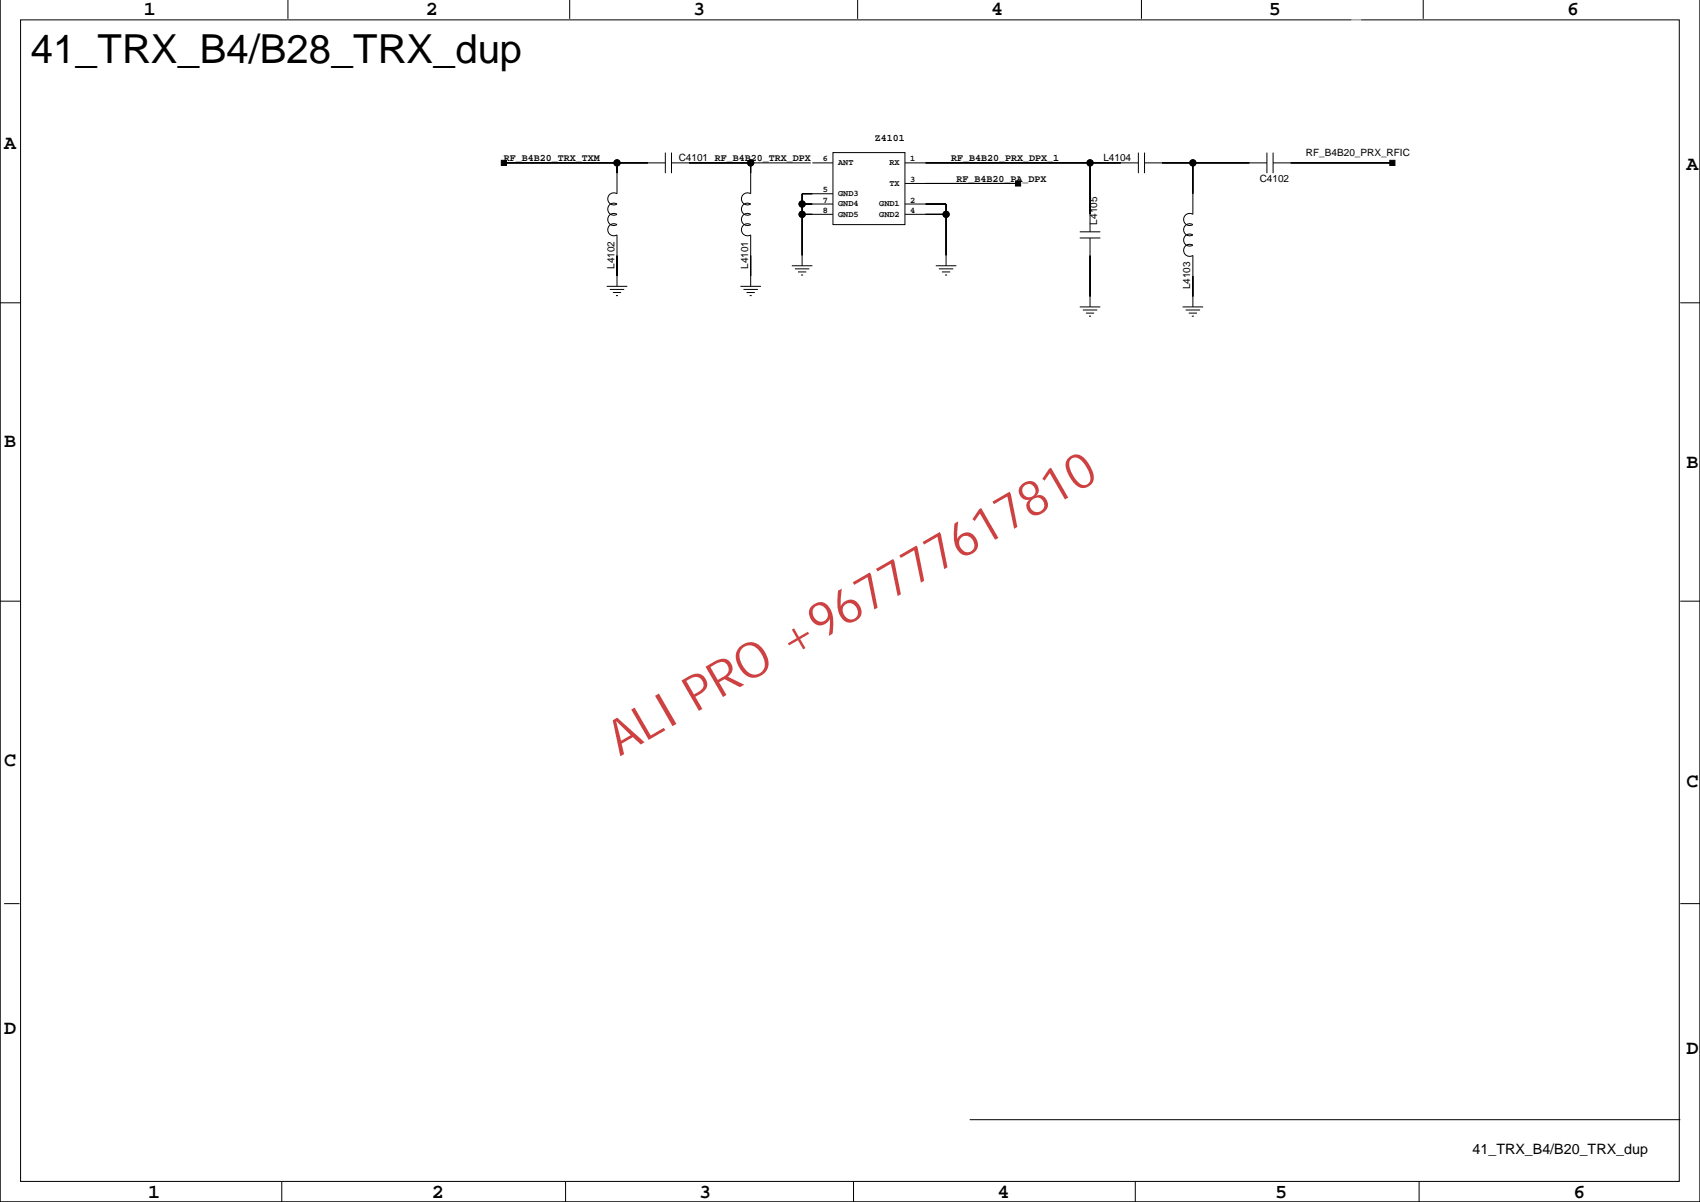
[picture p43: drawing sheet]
<svg xmlns="http://www.w3.org/2000/svg" width="420mm" height="297mm" viewBox="0 0 420 297" stroke-linecap="round" stroke-linejoin="round" font-family="sans-serif">
<defs><g id="words">
<text font-size="12.2" fill="#bf0000" x="153" y="186.8" transform="rotate(-30 153 186.8)">ALI PRO +967777617810</text>
<text font-size="9.9" x="7.6" y="15.6">41_TRX_B4/B28_TRX_dup</text>
<g font-size="4.9">
<text x="35.6" y="3.8">1</text>
<text x="105.1" y="3.8">2</text>
<text x="171.2" y="3.8">3</text>
<text x="244.8" y="3.8">4</text>
<text x="313.4" y="3.8">5</text>
<text x="387" y="3.8">6</text>
<text x="1" y="36.8">A</text>
<text x="416.5" y="41.9">A</text>
<text x="1" y="110.4">B</text>
<text x="416.5" y="115.5">B</text>
<text x="1" y="189.2">C</text>
<text x="416.5" y="194.2">C</text>
<text x="1" y="255.2">D</text>
<text x="416.5" y="260.3">D</text>
<text x="36.6" y="295.8">1</text>
<text x="106.7" y="295.8">2</text>
<text x="172.7" y="295.8">3</text>
<text x="246.3" y="295.8">4</text>
<text x="314.9" y="295.8">5</text>
<text x="388.5" y="295.8">6</text>
</g>
<text font-size="3.5" x="363.6" y="284.9">41_TRX_B4/B20_TRX_dup</text>
<g font-size="2.5">
<text x="216.1" y="34.7">Z4101</text>
<text x="124.4" y="39.8">RF_B4B20_TRX_TXM</text>
<text x="167.6" y="39.8">C4101 RF_B4B20_TRX_DPX</text>
<text x="234.9" y="39.8">RF_B4B20_PRX_DPX_1</text>
<text x="272.5" y="39.8">L4104</text>
<text x="322.5" y="38.5">RF_B4B20_PRX_RFIC</text>
<text x="236.2" y="44.8">RF_B4B20_PA_DPX</text>
<text x="311.1" y="44.8">C4102</text>
<text x="271" y="55.4" transform="rotate(-90 271 55.4)">L4105</text>
<text x="151.7" y="66.4" transform="rotate(-90 151.7 66.4)">L4102</text>
<text x="184.7" y="66.4" transform="rotate(-90 184.7 66.4)">L4101</text>
<text x="293.9" y="71.4" transform="rotate(-90 293.9 71.4)">L4103</text>
</g>
<g font-size="2.1">
<text x="203.2" y="39.8">6</text>
<text x="207" y="40.8">ANT</text>
<text x="219.7" y="40.8">RX</text>
<text x="224.7" y="39.8">1</text>
<text x="203.2" y="47.4">5</text>
<text x="219.7" y="45.9">TX</text>
<text x="224.7" y="44.9">3</text>
<text x="203.2" y="52.5">8</text>
<text x="203.2" y="50">7</text>
<text x="207" y="48.4">GND3</text>
<text x="207" y="51">GND4</text>
<text x="207" y="53.5">GND5</text>
<text x="217.1" y="51">GND1</text>
<text x="217.1" y="53.5">GND2</text>
<text x="224.7" y="52.5">4</text>
<text x="224.7" y="50">2</text>
</g>
</g></defs>
<g fill="none" stroke="#000" stroke-width=".25">
<path d="M0 -.1v296.8M71.1 0v4.7M140.7 0v4.7M211.8 0v4.7M281.9 0v4.7M351.5 0v4.7M419.8 -.1v296.8h-419.8M5.1 4.9h409.6v286.7h-409.6zM164.3 37.7v5M165.8 37.7v5M205.7 37.7h17.8v17.7h-17.8zM281.1 37.7v5"/>
<path d="M282.6 37.7v5M312.9 37.7v5M314.4 37.7v5M124.4 40.2h39.9M152.4 40.2v7.6a1.5 1.5 0 0 0-2.3 1.3 1.5 1.5 0 0 0 2.3 1.3 1.5 1.5 0 0 0-2.3 1.2 1.5 1.5 0 0 0 2.3 1.3 1.5 1.5 0 0 0-2.3 1.3 1.5 1.5 0 0 0 2.3 1.2 1.5 1.5 0 0 0-2.3 1.3 1.5 1.5 0 0 0 2.3 1.3v12.7M165.8 40.2h19.6M185.4 40.2v7.6a1.5 1.5 0 0 0-2.3 1.3 1.5 1.5 0 0 0 2.3 1.3 1.5 1.5 0 0 0-2.3 1.2 1.5 1.5 0 0 0 2.3 1.3 1.5 1.5 0 0 0-2.3 1.3 1.5 1.5 0 0 0 2.3 1.2 1.5 1.5 0 0 0-2.3 1.3 1.5 1.5 0 0 0 2.3 1.3v12.7M185.4 40.2h14.8M198.1 50.4h7.6M198.1 52.9h7.6M200.6 40.2h5.1M205.7 47.8h-7.6v17.8"/>
<path d="M223.5 40.2h57.6M223.5 50.4h10.1v15.2M223.5 45.3h27.9M223.5 52.9h10.1M266.6 57.2h5.1M266.6 58.7h5.1M269.2 40.2v17M269.2 58.7v17.1M282.6 40.2h30.3M294.6 40.2v12.7M294.6 52.9a1.5 1.5 0 0 0-2.3 1.3 1.5 1.5 0 0 0 2.3 1.2 1.5 1.5 0 0 0-2.3 1.3 1.5 1.5 0 0 0 2.3 1.3 1.5 1.5 0 0 0-2.3 1.3 1.5 1.5 0 0 0 2.3 1.2 1.5 1.5 0 0 0-2.3 1.3 1.5 1.5 0 0 0 2.3 1.3M314.4 40.2h29.4"/>
<path d="M0 74.7h5.1M149.8 70.7h5.1M150.6 71.4h3.5M151.3 72.2h2.1M152.1 73h.5M182.8 70.7h5.1M183.6 71.4h3.6M184.4 72.2h2M185.1 73h.5M195.5 65.6h5.1M196.3 66.4h3.6M197.1 67.1h2"/>
<path d="M197.8 67.9h.5M231.1 65.6h5.1M231.8 66.4h3.6M232.6 67.1h2M233.4 67.9h.5M266.6 75.8h5.1M267.4 76.5h3.6M268.2 77.3h2M268.9 78h.5M292 75.8h5.1M292.8 76.5h3.6M293.6 77.3h2"/>
<path d="M294.3 78h.5M294.6 63.1v12.7M414.9 74.7h5M0 148.4h5.1M414.9 148.4h5M1 223h3.8M414.9 223h5M239.5 276.4h175.4M0 296.7h419.9M69.6 291.6v5.1M139.7 291.6v5.1M210.8 291.6v5.1"/>
<path d="M280.4 291.6v5.1M350.4 291.6v5.1"/>
<circle cx="152.4" cy="40.2" r=".76"/>
<circle cx="185.4" cy="40.2" r=".76"/>
<circle cx="198.1" cy="50.4" r=".76"/>
<circle cx="198.1" cy="52.9" r=".76"/>
<circle cx="233.6" cy="52.9" r=".76"/>
<circle cx="269.2" cy="40.2" r=".76"/>
<circle cx="294.6" cy="40.2" r=".76"/>
</g>
<g fill="#000" stroke="#000" stroke-width=".25">
<path d="M123.8 39.6h1.3v1.2h-1.3z" fill-rule="evenodd"/>
<path d="M152.4 40.2v2.5z" fill-rule="evenodd"/>
<path d="M124.4 40.2h28z" fill-rule="evenodd"/>
<path d="M152.4 40.2h7.6z" fill-rule="evenodd"/>
<path d="M170.1 40.2h15.3z" fill-rule="evenodd"/>
<path d="M185.4 40.2v2.5z" fill-rule="evenodd"/>
<path d="M198.1 47.8v2.6z" fill-rule="evenodd"/>
<path d="M198.1 50.4v2.5z" fill-rule="evenodd"/>
<path d="M198.1 52.9v10.2z" fill-rule="evenodd"/>
<path d="M198.1 50.4h2.5z" fill-rule="evenodd"/>
<path d="M198.1 47.8h2.5z" fill-rule="evenodd"/>
<path d="M198.1 52.9h2.5z" fill-rule="evenodd"/>
<path d="M228.5 52.9h5.1z" fill-rule="evenodd"/>
<path d="M233.6 52.9v10.2z" fill-rule="evenodd"/>
<path d="M233.6 50.4v2.5z" fill-rule="evenodd"/>
<path d="M228.5 50.4h5.1z" fill-rule="evenodd"/>
<path d="M250.8 44.6h1.2v1.3h-1.2z" fill-rule="evenodd"/>
<path d="M228.5 45.3h22.9z" fill-rule="evenodd"/>
<path d="M269.2 40.2v12.7z" fill-rule="evenodd"/>
<path d="M228.5 40.2h40.7z" fill-rule="evenodd"/>
<path d="M269.2 40.2h7.6z" fill-rule="evenodd"/>
<path d="M294.6 40.2v7.6z" fill-rule="evenodd"/>
<path d="M287 40.2h7.6z" fill-rule="evenodd"/>
<path d="M294.6 40.2h13.9z" fill-rule="evenodd"/>
<path d="M343.2 39.6h1.3v1.2h-1.3z" fill-rule="evenodd"/>
<path d="M318.7 40.2h25.1z" fill-rule="evenodd"/>
<path d="M152.4 63.1v5z" fill-rule="evenodd"/>
<path d="M185.4 63.1v5z" fill-rule="evenodd"/>
<path d="M269.2 63.1v10.1z" fill-rule="evenodd"/>
<path d="M294.6 68.1v5.1z" fill-rule="evenodd"/>
<circle cx="152.4" cy="40.2" r=".76"/>
<circle cx="185.4" cy="40.2" r=".76"/>
<circle cx="198.1" cy="50.4" r=".76"/>
<circle cx="198.1" cy="52.9" r=".76"/>
<circle cx="233.6" cy="52.9" r=".76"/>
<circle cx="269.2" cy="40.2" r=".76"/>
<circle cx="294.6" cy="40.2" r=".76"/>
</g>
<path d="M333.7 3.5h2.4v30.2h-2.4z" fill="#fff"/>
<use href="#words"/>
</svg>
